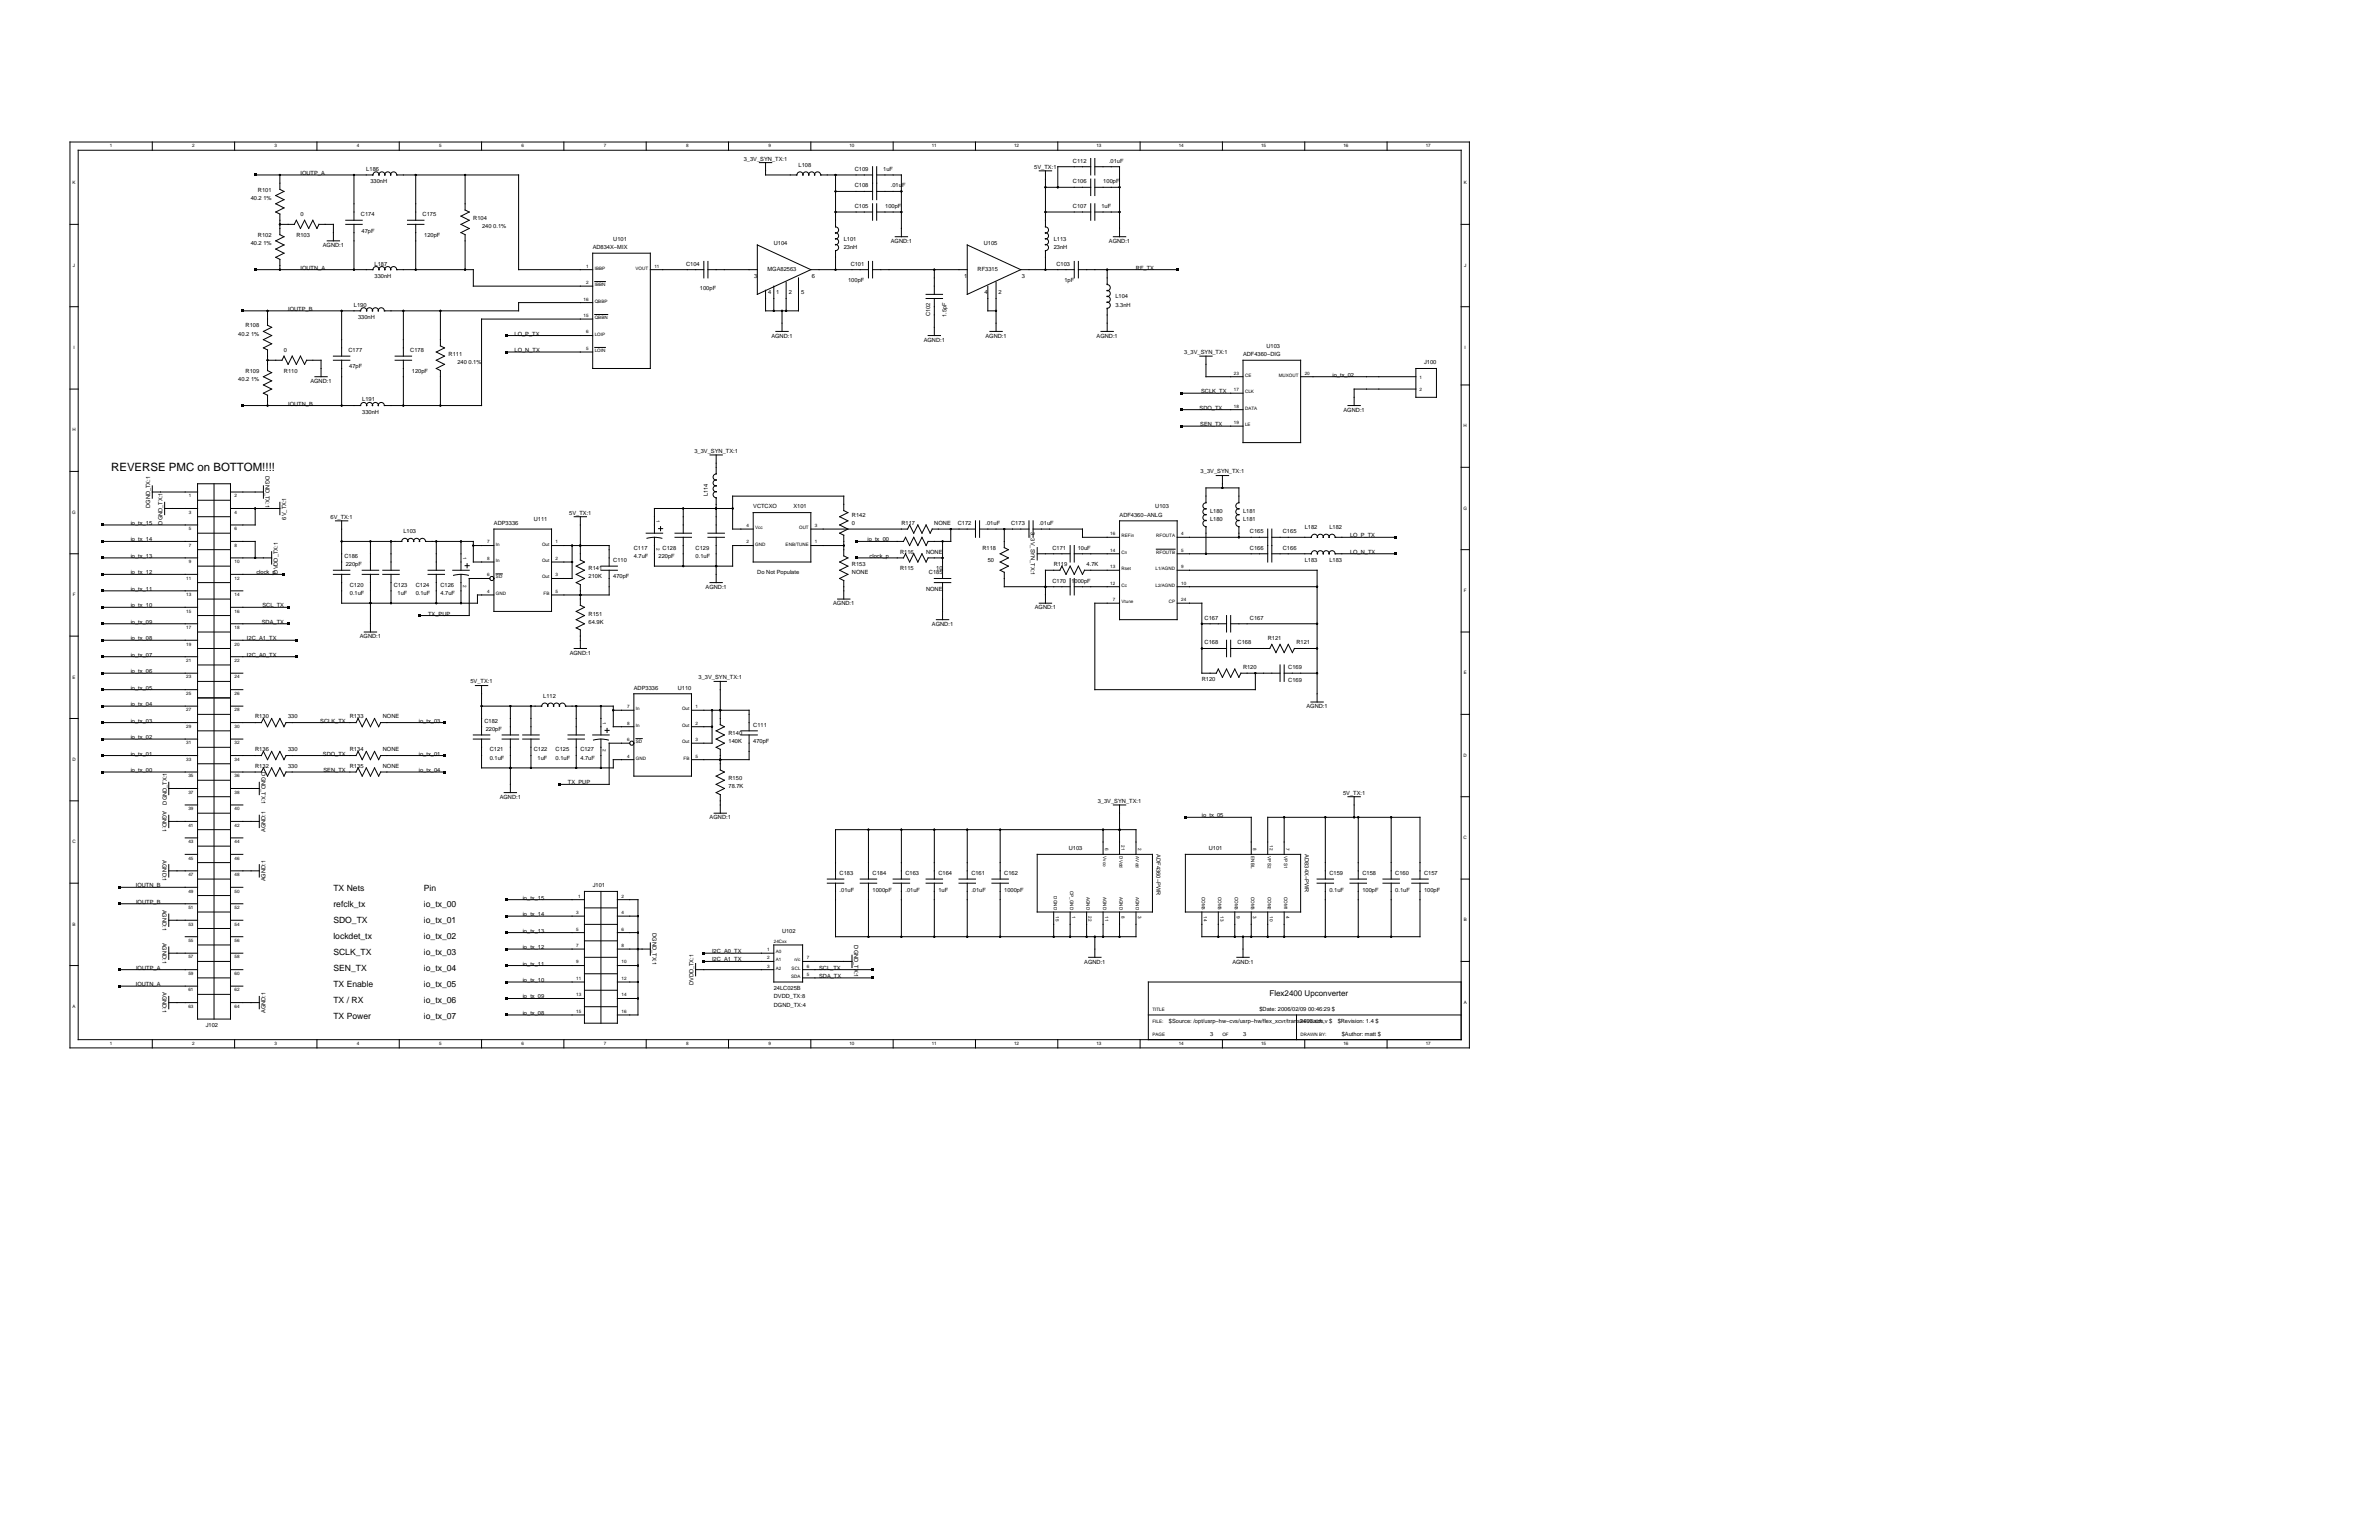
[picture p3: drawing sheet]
<svg xmlns="http://www.w3.org/2000/svg" width="432mm" height="279mm" viewBox="0 0 432 279" stroke-linecap="round" stroke-linejoin="round" font-family="sans-serif">
<defs><g id="words">
<text font-size="2.1" x="20.2" y="85.5">REVERSE PMC on BOTTOM!!!!</text>
<g font-size="1.6">
<text x="60.5" y="161.6">TX Nets</text>
<text x="76.9" y="161.6">Pin</text>
<text x="60.5" y="164.5">refclk_tx</text>
<text x="60.5" y="167.4">SDO_TX</text>
<text x="76.9" y="164.5">io_tx_00</text>
<text x="76.9" y="167.4">io_tx_01</text>
<text x="60.5" y="170.3">lockdet_tx</text>
<text x="60.5" y="173.2">SCLK_TX</text>
<text x="76.9" y="170.3">io_tx_02</text>
<text x="76.9" y="173.2">io_tx_03</text>
<text x="60.5" y="176.1">SEN_TX</text>
<text x="60.5" y="179.1">TX Enable</text>
<text x="76.9" y="176.1">io_tx_04</text>
<text x="76.9" y="179.1">io_tx_05</text>
<text x="60.5" y="182">TX / RX</text>
<text x="60.5" y="184.9">TX Power</text>
<text x="76.9" y="182">io_tx_06</text>
<text x="76.9" y="184.9">io_tx_07</text>
</g>
<text font-size="1.5" x="230.4" y="180.8">Flex2400 Upconverter</text>
<g font-size="1">
<text x="135" y="29.1">3_3V_SYN_TX:1</text>
<text x="194.7" y="29.5">C112</text>
<text x="201.3" y="29.5">.01uF</text>
<text x="46.8" y="34.8">R101</text>
<text x="54.5" y="31.7">IOUTP_A</text>
<text x="66.5" y="31">L186</text>
<text x="67.2" y="33.2">330nH</text>
<text x="144.9" y="30.2">L108</text>
<text x="155.1" y="34">C108</text>
<text x="155.1" y="31">C109</text>
<text x="160.3" y="31">1uF</text>
<text x="161.7" y="34">.01uF</text>
<text x="187.7" y="30.6">5V_TX:1</text>
<text x="194.7" y="33.2">C106</text>
<text x="200.3" y="33.2">100pF</text>
<text x="45.5" y="36.2">40.2 1%</text>
<text x="54.5" y="39.2">0</text>
<text x="65.5" y="39.2">C174</text>
<text x="76.7" y="39.2">C175</text>
<text x="85.9" y="40">R104</text>
<text x="87.5" y="41.4">240 0.1%</text>
<text x="155.1" y="37.7">C105</text>
<text x="160.7" y="37.7">100pF</text>
<text x="194.7" y="37.7">C107</text>
<text x="199.9" y="37.7">1uF</text>
<text x="45.5" y="44.4">40.2 1%</text>
<text x="46.8" y="43">R102</text>
<text x="53.8" y="42.9">R103</text>
<text x="58.6" y="44.8">AGND:1</text>
<text x="65.6" y="42.2">47pF</text>
<text x="77" y="42.9">120pF</text>
<text x="107.6" y="45.2">AD834X−MIX</text>
<text x="111.3" y="43.7">U101</text>
<text x="140.4" y="44.4">U104</text>
<text x="153.1" y="43.7">L101</text>
<text x="153.1" y="45.2">23nH</text>
<text x="161.7" y="44.1">AGND:1</text>
<text x="178.5" y="44.4">U105</text>
<text x="191.2" y="43.7">L113</text>
<text x="191.2" y="45.2">23nH</text>
<text x="201.3" y="44.1">AGND:1</text>
<text x="54.5" y="48.9">IOUTN_A</text>
<text x="68" y="48.2">L187</text>
<text x="68" y="50.4">330nH</text>
<text x="124.5" y="48.2">C104</text>
<text x="127" y="52.7">100pF</text>
<text x="136.9" y="50.4">3</text>
<text x="139.3" y="49.2">MGA82563</text>
<text x="139.4" y="53.4">4</text>
<text x="140.9" y="53.4">1</text>
<text x="143.1" y="53.4">2</text>
<text x="145.4" y="53.4">5</text>
<text x="147.3" y="50.4">6</text>
<text x="153.9" y="51.2">100pF</text>
<text x="154.4" y="48.2">C101</text>
<text x="175" y="50.4">1</text>
<text x="177.4" y="49.2">RF3315</text>
<text x="178.7" y="53.4">4</text>
<text x="181.2" y="53.4">2</text>
<text x="185.4" y="50.4">3</text>
<text x="191.8" y="48.2">C103</text>
<text x="193.2" y="51.2">1pF</text>
<text x="206.2" y="48.9">RF_TX</text>
<text x="44.6" y="59.4">R108</text>
<text x="52.3" y="56.4">IOUTP_B</text>
<text x="64.2" y="55.6">L190</text>
<text x="65" y="57.9">330nH</text>
<text x="168.8" y="57.4" transform="rotate(-90 168.8 57.4)">C102</text>
<text x="171.8" y="57.6" transform="rotate(-90 171.8 57.6)">1.5pF</text>
<text x="202.5" y="54.2">L104</text>
<text x="202.5" y="55.6">3.3nH</text>
<text x="43.3" y="60.9">40.2 1%</text>
<text x="51.5" y="63.9">0</text>
<text x="63.3" y="63.9">C177</text>
<text x="74.5" y="63.9">C178</text>
<text x="81.4" y="64.6">R111</text>
<text x="93.4" y="60.9">LO_P_TX</text>
<text x="93.4" y="63.9">LO_N_TX</text>
<text x="140" y="61.3">AGND:1</text>
<text x="167.7" y="62">AGND:1</text>
<text x="178.9" y="61.3">AGND:1</text>
<text x="199" y="61.3">AGND:1</text>
<text x="214.9" y="64.2">3_3V_SYN_TX:1</text>
<text x="225.6" y="64.6">ADF4360−DIG</text>
<text x="229.9" y="63.1">U103</text>
<text x="43.3" y="69.1">40.2 1%</text>
<text x="44.6" y="67.6">R109</text>
<text x="51.5" y="67.6">R110</text>
<text x="56.3" y="69.5">AGND:1</text>
<text x="63.4" y="66.9">47pF</text>
<text x="74.8" y="67.6">120pF</text>
<text x="83" y="66.1">240 0.1%</text>
<text x="218" y="71.3">SCLK_TX</text>
<text x="241.9" y="68.3">io_tx_02</text>
<text x="258.5" y="66.1">J100</text>
<text x="52.3" y="73.6">IOUTN_B</text>
<text x="65.7" y="72.8">L191</text>
<text x="65.7" y="75.1">330nH</text>
<text x="217.7" y="74.3">SDO_TX</text>
<text x="217.8" y="77.3">SEN_TX</text>
<text x="243.9" y="74.7">AGND:1</text>
<text x="126" y="82.2">3_3V_SYN_TX:1</text>
<text x="48.2" y="86.4" transform="rotate(90 48.2 86.4)">DGND_TX:1</text>
<text x="217.9" y="85.9">3_3V_SYN_TX:1</text>
<text x="23.7" y="95.2">io_tx_15</text>
<text x="27.3" y="92.2" transform="rotate(-90 27.3 92.2)">DGND_TX:1</text>
<text x="29.5" y="95.2" transform="rotate(-90 29.5 95.2)">DGND_TX:1</text>
<text x="51.9" y="94.3" transform="rotate(-90 51.9 94.3)">6V_TX:1</text>
<text x="60" y="94.1">6V_TX:1</text>
<text x="89.6" y="95.2">ADP3336</text>
<text x="96.9" y="94.5">U111</text>
<text x="103.3" y="93.4">5V_TX:1</text>
<text x="128.5" y="90" transform="rotate(-90 128.5 90)">L114</text>
<text x="136.7" y="92.3">VCTCXO</text>
<text x="144" y="92.3">X101</text>
<text x="154.6" y="93.7">R142</text>
<text x="154.6" y="95.2">0</text>
<text x="163.6" y="95.2">R117</text>
<text x="169.6" y="95.2">NONE</text>
<text x="173.8" y="95.2">C172</text>
<text x="178.9" y="95.2">.01uF</text>
<text x="183.5" y="95.2">C173</text>
<text x="188.6" y="95.2">.01uF</text>
<text x="203.2" y="93.7">ADF4360−ANLG</text>
<text x="209.7" y="92.3">U103</text>
<text x="219.6" y="93">L180</text>
<text x="219.6" y="94.5">L180</text>
<text x="225.6" y="93">L181</text>
<text x="225.6" y="94.5">L181</text>
<text x="236.8" y="96">L182</text>
<text x="241.3" y="96">L182</text>
<text x="23.7" y="98.2">io_tx_14</text>
<text x="23.7" y="101.2">io_tx_13</text>
<text x="62.5" y="101.2">C186</text>
<text x="73.2" y="96.7">L103</text>
<text x="111.3" y="102">C110</text>
<text x="115" y="99.7">C117</text>
<text x="115" y="101.2">4.7uF</text>
<text x="119.5" y="101.2">220pF</text>
<text x="120.3" y="99.7">C128</text>
<text x="126.3" y="99.7">C129</text>
<text x="126.3" y="101.2">0.1uF</text>
<text x="157.4" y="98.2">io_tx_00</text>
<text x="157.8" y="101.2">clock_p</text>
<text x="163.4" y="100.5">R116</text>
<text x="168.1" y="100.5">NONE</text>
<text x="178.3" y="99.7">R118</text>
<text x="179.3" y="102">50</text>
<text x="187.1" y="96.5" transform="rotate(90 187.1 96.5)">3_3V_SYN_TX:1</text>
<text x="191" y="99.7">C171</text>
<text x="195.6" y="99.7">10uF</text>
<text x="226.9" y="96.7">C165</text>
<text x="226.9" y="99.7">C166</text>
<text x="232.8" y="96.7">C165</text>
<text x="232.8" y="99.7">C166</text>
<text x="236.8" y="102">L183</text>
<text x="241.3" y="102">L183</text>
<text x="245" y="97.5">LO_P_TX</text>
<text x="245" y="100.5">LO_N_TX</text>
<text x="23.7" y="107.2">io_tx_11</text>
<text x="23.7" y="104.2">io_tx_12</text>
<text x="46.5" y="104.2">clock_p</text>
<text x="50.4" y="104.1" transform="rotate(-90 50.4 104.1)">DVDD_TX:1</text>
<text x="62.8" y="102.7">220pF</text>
<text x="63.5" y="106.4">C120</text>
<text x="63.5" y="107.9">0.1uF</text>
<text x="71.5" y="106.4">C123</text>
<text x="72.2" y="107.9">1uF</text>
<text x="75.5" y="106.4">C124</text>
<text x="75.5" y="107.9">0.1uF</text>
<text x="79.9" y="106.4">C126</text>
<text x="79.9" y="107.9">4.7uF</text>
<text x="106.8" y="103.5">R141</text>
<text x="106.8" y="105">210K</text>
<text x="111.3" y="105">470pF</text>
<text x="128.1" y="106.8">AGND:1</text>
<text x="137.5" y="104.2">Do Not Populate</text>
<text x="154.6" y="102.7">R153</text>
<text x="154.6" y="104.2">NONE</text>
<text x="163.4" y="103.5">R115</text>
<text x="168.1" y="107.2">NONE</text>
<text x="168.6" y="104.2">C185</text>
<text x="169.9" y="103.5">10</text>
<text x="191" y="105.7">C170</text>
<text x="191.2" y="102.7">R119</text>
<text x="194.5" y="105.7">1000pF</text>
<text x="197.2" y="102.7">4.7K</text>
<text x="23.7" y="110.2">io_tx_10</text>
<text x="23.7" y="113.2">io_tx_09</text>
<text x="47.5" y="113.2">SDA_TX</text>
<text x="47.6" y="110.2">SCL_TX</text>
<text x="77.7" y="111.7">TX_PUP</text>
<text x="106.8" y="111.7">R151</text>
<text x="106.8" y="113.2">64.9K</text>
<text x="151.2" y="109.8">AGND:1</text>
<text x="169.1" y="113.6">AGND:1</text>
<text x="187.8" y="110.6">AGND:1</text>
<text x="218.6" y="112.4">C167</text>
<text x="226.9" y="112.4">C167</text>
<text x="23.7" y="116.2">io_tx_08</text>
<text x="23.7" y="119.1">io_tx_07</text>
<text x="44.8" y="116.2">I2C_A1_TX</text>
<text x="44.8" y="119.1">I2C_A0_TX</text>
<text x="65.3" y="115.8">AGND:1</text>
<text x="103.4" y="118.8">AGND:1</text>
<text x="218.6" y="116.9">C168</text>
<text x="224.6" y="116.9">C168</text>
<text x="230.1" y="116.2">R121</text>
<text x="235.3" y="116.9">R121</text>
<text x="23.7" y="125.1">io_tx_05</text>
<text x="23.7" y="122.1">io_tx_06</text>
<text x="85.4" y="124">5V_TX:1</text>
<text x="115" y="125.1">ADP3336</text>
<text x="123" y="125.1">U110</text>
<text x="126.8" y="123.3">3_3V_SYN_TX:1</text>
<text x="218.1" y="123.6">R120</text>
<text x="225.6" y="121.4">R120</text>
<text x="233.8" y="123.7">C169</text>
<text x="233.8" y="121.4">C169</text>
<text x="23.7" y="128.1">io_tx_04</text>
<text x="23.7" y="131.1">io_tx_03</text>
<text x="46.3" y="130.4">R130</text>
<text x="52.3" y="130.4">330</text>
<text x="58.1" y="131.1">SCLK_TX</text>
<text x="63.5" y="130.4">R133</text>
<text x="69.5" y="130.4">NONE</text>
<text x="76" y="131.1">io_tx_03</text>
<text x="87.9" y="131.1">C182</text>
<text x="98.6" y="126.6">L112</text>
<text x="136.7" y="131.8">C111</text>
<text x="237.1" y="128.5">AGND:1</text>
<text x="23.7" y="134.1">io_tx_02</text>
<text x="23.7" y="137.1">io_tx_01</text>
<text x="46.3" y="136.3">R136</text>
<text x="52.3" y="136.3">330</text>
<text x="58.6" y="137.1">SDO_TX</text>
<text x="63.5" y="136.3">R134</text>
<text x="69.5" y="136.3">NONE</text>
<text x="76" y="137.1">io_tx_01</text>
<text x="88.2" y="132.6">220pF</text>
<text x="88.9" y="136.3">C121</text>
<text x="88.9" y="137.8">0.1uF</text>
<text x="96.9" y="136.3">C122</text>
<text x="97.6" y="137.8">1uF</text>
<text x="100.9" y="136.3">C125</text>
<text x="100.9" y="137.8">0.1uF</text>
<text x="105.3" y="136.3">C127</text>
<text x="105.3" y="137.8">4.7uF</text>
<text x="132.2" y="133.3">R140</text>
<text x="132.2" y="134.8">140K</text>
<text x="136.7" y="134.8">470pF</text>
<text x="23.7" y="140.1">io_tx_00</text>
<text x="46.3" y="139.3">R132</text>
<text x="47.4" y="140.1" transform="rotate(90 47.4 140.1)">DGND_TX:1</text>
<text x="52.3" y="139.3">330</text>
<text x="58.7" y="140.1">SEN_TX</text>
<text x="63.5" y="139.3">R135</text>
<text x="69.5" y="139.3">NONE</text>
<text x="76" y="140.1">io_tx_04</text>
<text x="103.1" y="142.3">TX_PUP</text>
<text x="132.2" y="141.6">R150</text>
<text x="132.2" y="143.1">78.7K</text>
<text x="29.5" y="147.1" transform="rotate(90 29.5 147.1)">AGND:1</text>
<text x="30.3" y="146" transform="rotate(-90 30.3 146)">DGND_TX:1</text>
<text x="90.7" y="144.9">AGND:1</text>
<text x="128.8" y="148.7">AGND:1</text>
<text x="199.2" y="145.7">3_3V_SYN_TX:1</text>
<text x="218.1" y="148.3">io_tx_05</text>
<text x="243.8" y="144.2">5V_TX:1</text>
<text x="48.2" y="151" transform="rotate(-90 48.2 151)">AGND:1</text>
<text x="194" y="154.3">U103</text>
<text x="209.9" y="155" transform="rotate(90 209.9 155)">ADF4360−PWR</text>
<text x="219.4" y="154.3">U101</text>
<text x="236.8" y="155" transform="rotate(90 236.8 155)">AD834X−PWR</text>
<text x="24.6" y="161">IOUTN_B</text>
<text x="29.5" y="156.1" transform="rotate(90 29.5 156.1)">AGND:1</text>
<text x="48.2" y="159.9" transform="rotate(-90 48.2 159.9)">AGND:1</text>
<text x="107.6" y="161">J101</text>
<text x="152.4" y="158.8">C183</text>
<text x="152.4" y="161.8">.01uF</text>
<text x="158.4" y="158.8">C184</text>
<text x="158.4" y="161.8">1000pF</text>
<text x="164.4" y="158.8">C163</text>
<text x="164.4" y="161.8">.01uF</text>
<text x="170.3" y="158.8">C164</text>
<text x="170.3" y="161.8">1uF</text>
<text x="176.3" y="158.8">C161</text>
<text x="176.3" y="161.8">.01uF</text>
<text x="182.3" y="158.8">C162</text>
<text x="182.3" y="161.8">1000pF</text>
<text x="241.3" y="158.8">C159</text>
<text x="241.3" y="161.8">0.1uF</text>
<text x="247.3" y="158.8">C158</text>
<text x="247.3" y="161.8">100pF</text>
<text x="253.3" y="158.8">C160</text>
<text x="253.3" y="161.8">0.1uF</text>
<text x="258.5" y="158.8">C157</text>
<text x="258.5" y="161.8">100pF</text>
<text x="24.7" y="164">IOUTP_B</text>
<text x="29.5" y="165" transform="rotate(90 29.5 165)">AGND:1</text>
<text x="94.9" y="163.2">io_tx_15</text>
<text x="94.9" y="166.2">io_tx_14</text>
<text x="29.5" y="171" transform="rotate(90 29.5 171)">AGND:1</text>
<text x="94.9" y="169.2">io_tx_13</text>
<text x="94.9" y="172.2">io_tx_12</text>
<text x="118.4" y="169.3" transform="rotate(90 118.4 169.3)">DGND_TX:1</text>
<text x="129.2" y="172.9">I2C_A0_TX</text>
<text x="141.9" y="169.2">U102</text>
<text x="155" y="171.5" transform="rotate(90 155 171.5)">DGND_TX:1</text>
<text x="24.6" y="178.9">IOUTN_A</text>
<text x="24.7" y="175.9">IOUTP_A</text>
<text x="29.5" y="180" transform="rotate(90 29.5 180)">AGND:1</text>
<text x="94.9" y="175.2">io_tx_11</text>
<text x="94.9" y="178.2">io_tx_10</text>
<text x="125.9" y="178.8" transform="rotate(-90 125.9 178.8)">DVDD_TX:1</text>
<text x="129.2" y="174.4">I2C_A1_TX</text>
<text x="140.4" y="179.7">24LC025B</text>
<text x="148.7" y="175.9">SCL_TX</text>
<text x="148.7" y="177.4">SDA_TX</text>
<text x="196.8" y="174.8">AGND:1</text>
<text x="223.7" y="174.8">AGND:1</text>
<text x="48.2" y="183.8" transform="rotate(-90 48.2 183.8)">AGND:1</text>
<text x="94.9" y="181.2">io_tx_09</text>
<text x="94.9" y="184.1">io_tx_08</text>
<text x="140.4" y="182.6">DGND_TX:4</text>
<text x="140.4" y="181.2">DVDD_TX:8</text>
<text x="212.2" y="185.6">$Source: /opt/usrp−hw−cvs/usrp−hw/flex_xcvr/trans2400.sch,v $</text>
<text x="228.6" y="183.4">$Date: 2006/02/09 00:46:29 $</text>
<text x="242.8" y="185.6">$Revision: 1.4 $</text>
<text x="37.3" y="186.4">J102</text>
<text x="219.6" y="187.9">3</text>
<text x="225.6" y="187.9">3</text>
<text x="243.5" y="187.9">$Author: matt $</text>
</g>
<g font-size=".8">
<text x="19.9" y="26.7">1</text>
<text x="34.9" y="26.7">2</text>
<text x="49.8" y="26.7">3</text>
<text x="64.8" y="26.7">4</text>
<text x="79.7" y="26.7">5</text>
<text x="94.6" y="26.7">6</text>
<text x="109.6" y="26.7">7</text>
<text x="124.5" y="26.7">8</text>
<text x="139.5" y="26.7">9</text>
<text x="154.2" y="26.7">10</text>
<text x="169.1" y="26.7">11</text>
<text x="184.1" y="26.7">12</text>
<text x="199" y="26.7">13</text>
<text x="213.9" y="26.7">14</text>
<text x="228.9" y="26.7">15</text>
<text x="243.8" y="26.7">16</text>
<text x="258.8" y="26.7">17</text>
<text x="13.2" y="33.5">K</text>
<text x="265.7" y="33.5">K</text>
<text x="13.2" y="48.4">J</text>
<text x="106.4" y="48.6">1</text>
<text x="106.4" y="51.5">2</text>
<text x="107.9" y="51.9">IBBN</text>
<text x="108" y="48.9">IBBP</text>
<text x="115.4" y="48.9">VOUT</text>
<text x="118.8" y="48.6">11</text>
<text x="265.7" y="48.4">J</text>
<text x="105.9" y="54.5">16</text>
<text x="105.9" y="57.5">15</text>
<text x="107.9" y="54.9">QBBP</text>
<text x="107.9" y="57.9">QBBN</text>
<text x="13.3" y="63.3">I</text>
<text x="106.4" y="60.5">6</text>
<text x="106.4" y="63.5">5</text>
<text x="107.9" y="63.9">LOIN</text>
<text x="108" y="60.9">LOIP</text>
<text x="265.8" y="63.3">I</text>
<text x="223.9" y="68">23</text>
<text x="223.9" y="71">17</text>
<text x="226" y="68.3">CE</text>
<text x="226" y="71.3">CLK</text>
<text x="232.1" y="68.3">MUXOUT</text>
<text x="236.8" y="68">20</text>
<text x="257.6" y="71">2</text>
<text x="257.6" y="68.7">1</text>
<text x="223.9" y="74">18</text>
<text x="223.9" y="76.9">19</text>
<text x="226" y="74.3">DATA</text>
<text x="226" y="77.3">LE</text>
<text x="265.7" y="77.5">H</text>
<text x="13.1" y="78.3">H</text>
<text x="13.1" y="93.2">G</text>
<text x="34.3" y="90.2">1</text>
<text x="34.3" y="93.2">3</text>
<text x="42.6" y="90.2">2</text>
<text x="42.6" y="93.2">4</text>
<text x="119.2" y="94.4" transform="rotate(90 119.2 94.4)">1</text>
<text x="135.5" y="95.6">4</text>
<text x="137.1" y="96">Vcc</text>
<text x="145" y="96">OUT</text>
<text x="147.9" y="95.6">3</text>
<text x="265.6" y="92.5">G</text>
<text x="34.3" y="96.2">5</text>
<text x="34.3" y="99.2">7</text>
<text x="42.6" y="96.2">6</text>
<text x="42.6" y="99.2">8</text>
<text x="84" y="101.1" transform="rotate(90 84 101.1)">1</text>
<text x="88.4" y="98.6">7</text>
<text x="88.4" y="101.6">8</text>
<text x="90" y="99">In</text>
<text x="90" y="102">In</text>
<text x="98.4" y="99">Out</text>
<text x="98.4" y="102">Out</text>
<text x="100.9" y="98.6">1</text>
<text x="100.9" y="101.6">2</text>
<text x="119.2" y="99.4" transform="rotate(90 119.2 99.4)">2</text>
<text x="135.5" y="98.6">2</text>
<text x="137.1" y="99">GND</text>
<text x="142.6" y="99">ENB/TUNE</text>
<text x="147.9" y="98.6">1</text>
<text x="201.5" y="97.1">16</text>
<text x="201.5" y="100.1">14</text>
<text x="203.6" y="97.5">REFin</text>
<text x="203.6" y="100.5">Cn</text>
<text x="209.9" y="97.5">RFOUTA</text>
<text x="209.9" y="100.5">RFOUTB</text>
<text x="214.4" y="97.1">4</text>
<text x="214.4" y="100.1">5</text>
<text x="33.8" y="105.2">11</text>
<text x="34.3" y="102.2">9</text>
<text x="42.6" y="102.2">10</text>
<text x="42.6" y="105.2">12</text>
<text x="84" y="106.1" transform="rotate(90 84 106.1)">2</text>
<text x="88.4" y="104.6">6</text>
<text x="88.4" y="107.6">4</text>
<text x="90" y="107.9">GND</text>
<text x="90" y="105">SD</text>
<text x="98.4" y="105">Out</text>
<text x="98.7" y="107.9">FB</text>
<text x="100.9" y="104.6">3</text>
<text x="100.9" y="107.6">5</text>
<text x="201.5" y="103.1">13</text>
<text x="201.5" y="106.1">12</text>
<text x="203.6" y="103.5">Rset</text>
<text x="203.6" y="106.4">Cc</text>
<text x="209.7" y="103.5">L1/AGND</text>
<text x="209.7" y="106.4">L2/AGND</text>
<text x="214.4" y="103.1">9</text>
<text x="214.4" y="106.1">10</text>
<text x="265.7" y="107.4">F</text>
<text x="13.2" y="108.2">F</text>
<text x="33.8" y="108.2">13</text>
<text x="33.8" y="111.1">15</text>
<text x="42.6" y="108.2">14</text>
<text x="42.6" y="111.1">16</text>
<text x="202" y="109.1">7</text>
<text x="203.6" y="109.4">Vtune</text>
<text x="212.1" y="109.4">CP</text>
<text x="214.4" y="109.1">24</text>
<text x="33.8" y="114.1">17</text>
<text x="33.8" y="117.1">19</text>
<text x="42.6" y="114.1">18</text>
<text x="42.6" y="117.1">20</text>
<text x="13.2" y="123.1">E</text>
<text x="33.8" y="120.1">21</text>
<text x="33.8" y="123.1">23</text>
<text x="42.6" y="120.1">22</text>
<text x="42.6" y="123.1">24</text>
<text x="265.7" y="122.4">E</text>
<text x="33.8" y="126.1">25</text>
<text x="33.8" y="129.1">27</text>
<text x="42.6" y="126.1">26</text>
<text x="42.6" y="129.1">28</text>
<text x="109.4" y="131" transform="rotate(90 109.4 131)">1</text>
<text x="113.8" y="128.5">7</text>
<text x="113.8" y="131.5">8</text>
<text x="115.4" y="128.9">In</text>
<text x="115.4" y="131.8">In</text>
<text x="123.8" y="128.9">Out</text>
<text x="123.8" y="131.8">Out</text>
<text x="126.3" y="128.5">1</text>
<text x="126.3" y="131.5">2</text>
<text x="33.8" y="132.1">29</text>
<text x="33.8" y="135">31</text>
<text x="42.6" y="132.1">30</text>
<text x="42.6" y="135">32</text>
<text x="109.4" y="136" transform="rotate(90 109.4 136)">2</text>
<text x="113.8" y="134.5">6</text>
<text x="113.8" y="137.5">4</text>
<text x="115.4" y="137.8">GND</text>
<text x="115.4" y="134.8">SD</text>
<text x="123.8" y="134.8">Out</text>
<text x="124.1" y="137.8">FB</text>
<text x="126.3" y="134.5">3</text>
<text x="126.3" y="137.5">5</text>
<text x="265.7" y="137.3">D</text>
<text x="13.1" y="138">D</text>
<text x="33.8" y="138">33</text>
<text x="34.2" y="141">35</text>
<text x="42.6" y="138">34</text>
<text x="42.6" y="141">36</text>
<text x="34.2" y="144">37</text>
<text x="34.2" y="147">39</text>
<text x="34.2" y="150">41</text>
<text x="42.6" y="144">38</text>
<text x="42.6" y="147">40</text>
<text x="42.6" y="150">42</text>
<text x="13.1" y="153">C</text>
<text x="34.2" y="153">43</text>
<text x="34.2" y="156">45</text>
<text x="42.6" y="153">44</text>
<text x="42.6" y="156">46</text>
<text x="200.2" y="155.4" transform="rotate(90 200.2 155.4)">Vvco</text>
<text x="200.6" y="153.8" transform="rotate(90 200.6 153.8)">6</text>
<text x="203.2" y="155.4" transform="rotate(90 203.2 155.4)">DVdd</text>
<text x="203.6" y="153.3" transform="rotate(90 203.6 153.3)">21</text>
<text x="206.2" y="155.4" transform="rotate(90 206.2 155.4)">AVdd</text>
<text x="206.6" y="153.8" transform="rotate(90 206.6 153.8)">2</text>
<text x="227.1" y="155.4" transform="rotate(90 227.1 155.4)">ENBL</text>
<text x="227.5" y="153.8" transform="rotate(90 227.5 153.8)">8</text>
<text x="230.1" y="155.4" transform="rotate(90 230.1 155.4)">VPS2</text>
<text x="230.5" y="153.3" transform="rotate(90 230.5 153.3)">12</text>
<text x="233.1" y="155.4" transform="rotate(90 233.1 155.4)">VPS1</text>
<text x="233.5" y="153.8" transform="rotate(90 233.5 153.8)">7</text>
<text x="265.7" y="152.2">C</text>
<text x="34.2" y="159">47</text>
<text x="34.2" y="161.9">49</text>
<text x="42.6" y="159">48</text>
<text x="42.6" y="161.9">50</text>
<text x="194.2" y="161.6" transform="rotate(90 194.2 161.6)">CP_GND</text>
<text x="13.2" y="167.9">B</text>
<text x="34.2" y="164.9">51</text>
<text x="34.2" y="167.9">53</text>
<text x="42.6" y="164.9">52</text>
<text x="42.6" y="167.9">54</text>
<text x="104.6" y="165.8">3</text>
<text x="105" y="162.9">1</text>
<text x="112.8" y="162.9">2</text>
<text x="112.8" y="165.8">4</text>
<text x="191.2" y="162.6" transform="rotate(90 191.2 162.6)">DGND</text>
<text x="191.6" y="166.2" transform="rotate(90 191.6 166.2)">15</text>
<text x="194.6" y="166.2" transform="rotate(90 194.6 166.2)">1</text>
<text x="197.2" y="162.7" transform="rotate(90 197.2 162.7)">AGND</text>
<text x="197.6" y="166.2" transform="rotate(90 197.6 166.2)">22</text>
<text x="200.2" y="162.7" transform="rotate(90 200.2 162.7)">AGND</text>
<text x="200.6" y="166.2" transform="rotate(90 200.6 166.2)">11</text>
<text x="203.2" y="162.7" transform="rotate(90 203.2 162.7)">AGND</text>
<text x="203.6" y="166.2" transform="rotate(90 203.6 166.2)">8</text>
<text x="206.2" y="162.7" transform="rotate(90 206.2 162.7)">AGND</text>
<text x="206.6" y="166.2" transform="rotate(90 206.6 166.2)">3</text>
<text x="218.1" y="162.7" transform="rotate(90 218.1 162.7)">COM3</text>
<text x="218.5" y="166.2" transform="rotate(90 218.5 166.2)">14</text>
<text x="221.1" y="162.7" transform="rotate(90 221.1 162.7)">COM3</text>
<text x="221.5" y="166.2" transform="rotate(90 221.5 166.2)">13</text>
<text x="224.1" y="162.7" transform="rotate(90 224.1 162.7)">COM3</text>
<text x="224.5" y="166.2" transform="rotate(90 224.5 166.2)">9</text>
<text x="227.1" y="162.7" transform="rotate(90 227.1 162.7)">COM3</text>
<text x="227.5" y="166.2" transform="rotate(90 227.5 166.2)">3</text>
<text x="230.1" y="162.7" transform="rotate(90 230.1 162.7)">COM2</text>
<text x="230.5" y="166.2" transform="rotate(90 230.5 166.2)">10</text>
<text x="233.1" y="162.7" transform="rotate(90 233.1 162.7)">COM1</text>
<text x="233.5" y="166.2" transform="rotate(90 233.5 166.2)">4</text>
<text x="265.7" y="167.2">B</text>
<text x="34.2" y="170.9">55</text>
<text x="34.2" y="173.9">57</text>
<text x="42.6" y="170.9">56</text>
<text x="42.6" y="173.9">58</text>
<text x="104.6" y="168.8">5</text>
<text x="104.6" y="171.8">7</text>
<text x="112.8" y="171.8">8</text>
<text x="112.8" y="168.8">6</text>
<text x="139.2" y="172.6">1</text>
<text x="140.4" y="171.1">24Cxx</text>
<text x="140.8" y="172.9">A0</text>
<text x="34.2" y="176.9">59</text>
<text x="34.2" y="179.9">61</text>
<text x="42.6" y="176.9">60</text>
<text x="42.6" y="179.9">62</text>
<text x="104.6" y="174.8">9</text>
<text x="104.6" y="177.8">11</text>
<text x="112.8" y="174.8">10</text>
<text x="112.8" y="177.8">12</text>
<text x="139.2" y="175.6">3</text>
<text x="139.2" y="174.1">2</text>
<text x="140.8" y="175.9">A2</text>
<text x="140.8" y="174.4">A1</text>
<text x="143.6" y="177.4">SDA</text>
<text x="143.7" y="175.9">SCL</text>
<text x="144.2" y="174.4">n/c</text>
<text x="146.4" y="177">5</text>
<text x="146.4" y="175.6">6</text>
<text x="146.4" y="174.1">7</text>
<text x="13.2" y="182.9">A</text>
<text x="34.2" y="182.9">63</text>
<text x="42.6" y="182.9">64</text>
<text x="104.6" y="183.8">15</text>
<text x="104.6" y="180.8">13</text>
<text x="112.8" y="183.8">16</text>
<text x="112.8" y="180.8">14</text>
<text x="209.2" y="185.6">FILE:</text>
<text x="209.2" y="183.4">TITLE</text>
<text x="236.1" y="185.6">REVISION:</text>
<text x="265.7" y="182.1">A</text>
<text x="19.9" y="189.6">1</text>
<text x="34.9" y="189.6">2</text>
<text x="49.8" y="189.6">3</text>
<text x="64.8" y="189.6">4</text>
<text x="79.7" y="189.6">5</text>
<text x="94.6" y="189.6">6</text>
<text x="109.6" y="189.6">7</text>
<text x="124.5" y="189.6">8</text>
<text x="139.5" y="189.6">9</text>
<text x="154.2" y="189.6">10</text>
<text x="169.1" y="189.6">11</text>
<text x="184.1" y="189.6">12</text>
<text x="199" y="189.6">13</text>
<text x="209.2" y="187.9">PAGE</text>
<text x="213.9" y="189.6">14</text>
<text x="221.9" y="187.9">OF</text>
<text x="228.9" y="189.6">15</text>
<text x="236.1" y="187.9">DRAWN BY:</text>
<text x="243.8" y="189.6">16</text>
<text x="258.8" y="189.6">17</text>
</g>
</g></defs>
<g fill="none" stroke="#000" stroke-width=".18">
<path d="M12.7 25.8h254v164.3h-254zM14.2 27.3h251v161.3h-251zM27.6 25.8v1.5M42.6 25.8v1.5M46.3 31.7h21.4a.55 .55 0 0 1 .6-.5 .55 .55 0 0 1 .5 .6 .53 .53 0 0 1 .5-.6 .53 .53 0 0 1 .6 .6 .53 .53 0 0 1 .5-.6 .53 .53 0 0 1 .5 .6 .55 .55 0 0 1 .5-.6 .55 .55 0 0 1 .6 .5h22.1v17.2h13.5M50.8 31.7v2.7l.7 .3M51.5 34.7l-1.4 .8 1.4 .7-1.4 .8 1.4 .7-1.4 .8 .7 .3v3.8M53.8 40l.7 1.5 .8-1.5 .7 1.5 .8-1.5 .7 1.5 .4-.8h2.6v3M53.8 40l-.4 .7h-2.6M57.5 25.8v1.5M62.8 40h2.9M64.2 31.7v8.3"/>
<path d="M72.5 25.8v1.5M74 40h2.9M75.5 31.7v8.3M84.4 38.1l.8 .4-1.5 .7 1.5 .8-1.5 .7 1.5 .8-1.5 .7 .7 .4v6.3M84.4 31.7v6.4M87.4 25.8v1.5M102.3 25.8v1.5M117.3 25.8v1.5M132.2 25.8v1.5M137.8 29.5h2.3M139 29.5v2.2h5.6a.55 .55 0 0 1 .6-.5 .55 .55 0 0 1 .5 .6 .53 .53 0 0 1 .6-.6 .53 .53 0 0 1 .5 .6 .53 .53 0 0 1 .5-.6 .53 .53 0 0 1 .6 .6 .55 .55 0 0 1 .5-.6 .55 .55 0 0 1 .5 .5h9.5M147.2 25.8v1.5"/>
<path d="M151.7 31.7v9.5a.55 .55 0 0 1 .5 .5 .55 .55 0 0 1-.6 .6 .53 .53 0 0 1 .6 .5 .53 .53 0 0 1-.6 .5 .53 .53 0 0 1 .6 .6 .53 .53 0 0 1-.6 .5 .55 .55 0 0 1 .6 .5 .55 .55 0 0 1-.5 .6v3.4M151.7 38.5h6.7M151.7 34.7h6.7M158.4 30.2v6M158.4 37v3M159.1 31.7h4.5v11.2M159.1 38.5h4.5M159.1 30.2v6M159.1 37v3M159.1 34.7h4.5M162.1 25.8v1.5M177.1 25.8v1.5"/>
<path d="M188.6 31h2.3M189.8 31v10.2a.55 .55 0 0 1 .5 .5 .55 .55 0 0 1-.6 .6 .53 .53 0 0 1 .6 .5 .53 .53 0 0 1-.6 .5 .53 .53 0 0 1 .6 .6 .53 .53 0 0 1-.6 .5 .55 .55 0 0 1 .6 .5 .55 .55 0 0 1-.5 .6v3.4M189.8 38.5h8.2M189.8 34h8.2M192 25.8v1.5M198 30.2h-6v3.8M198 28.8v2.9M198 32.5v3M198 37v3M198.7 30.2h4.5v12.7M198.7 28.8v2.9M198.7 32.5v3"/>
<path d="M198.7 37v3M198.7 38.5h4.5M198.7 34h4.5M206.9 25.8v1.5M221.9 25.8v1.5M236.8 25.8v1.5M251.8 25.8v1.5M12.7 55.6h1.5M12.7 40.7h1.5M46.3 48.9h21.4a.55 .55 0 0 1 .6-.5 .55 .55 0 0 1 .5 .6 .53 .53 0 0 1 .5-.6 .53 .53 0 0 1 .6 .6 .53 .53 0 0 1 .5-.6 .53 .53 0 0 1 .5 .6 .55 .55 0 0 1 .5-.6 .55 .55 0 0 1 .6 .5h13.9v3h21.7M48.6 59l.7 .4-1.5 .7 1.5 .8-1.5 .7 1.5 .8-1.5 .7 .8 .4v3.7l.7 .4-1.5 .7 1.5 .8-1.5 .7 1.5 .8-1.5 .7 .8 .4v1.9M48.6 56.4v2.6"/>
<path d="M50.8 42.6l.7 .4M51.5 42.9l-1.4 .8 1.4 .7-1.4 .8 1.4 .7-1.4 .8 .7 .4v1.8M59.4 43.7h2.2M62 56.4v8.2M62.8 40.7h2.9M64.2 40.7v8.2M73.2 56.4v8.2M74 40.7h2.9M75.5 40.7v8.2M79.9 56.4v6.3l.8 .4-1.5 .8 1.5 .7-1.5 .8 1.5 .7-1.5 .8 .7 .3v6.4M107.6 54.9h-13.5v1.5h-24.3a.55 .55 0 0 0-.6-.6 .55 .55 0 0 0-.5 .6 .53 .53 0 0 0-.6-.6 .53 .53 0 0 0-.5 .6 .53 .53 0 0 0-.5-.6 .53 .53 0 0 0-.6 .6 .55 .55 0 0 0-.5-.6 .55 .55 0 0 0-.5 .6h-21.4M107.6 57.9h-20.2v15.7h-17.6a.55 .55 0 0 0-.6-.6 .55 .55 0 0 0-.5 .6 .53 .53 0 0 0-.6-.6 .53 .53 0 0 0-.5 .6 .53 .53 0 0 0-.5-.6 .53 .53 0 0 0-.6 .6 .55 .55 0 0 0-.5-.6 .55 .55 0 0 0-.5 .6h-21.4"/>
<path d="M107.6 45.9h10.4v21h-10.4zM108 51.1h1.9M108 57.1h2.3M118 48.9h9.7M127.7 47.4v3M128.5 48.9h9M128.5 47.4v3M137.5 44.4l9.7 4.5-9.7 4.5zM140.4 51.9v4.5M141.9 56.4v3.7M142.7 51.2v5.2M144.9 50.4v6h-5.9v-3.7"/>
<path d="M147.2 48.9h10.4M157.6 47.4v3M158.4 48.9h17.2M158.4 47.4v3M162.5 42.9h2.2M168.1 54.2h3M168.1 53.4h3M169.6 48.9v4.5M169.6 54.2v6.7M175.6 44.4l9.7 4.5-9.7 4.5zM179.3 51.9v4.5h1.5M180.8 51.2v8.9"/>
<path d="M185.3 48.9h9.7M195 47.4v3M195.7 48.9h18M195.7 47.4v3M201 48.9v2.7a.55 .55 0 0 1 .5 .6 .55 .55 0 0 1-.6 .5 .53 .53 0 0 1 .6 .6 .53 .53 0 0 1-.6 .5 .53 .53 0 0 1 .6 .5 .53 .53 0 0 1-.6 .5 .55 .55 0 0 1 .6 .6 .55 .55 0 0 1-.5 .5v4.2M202.1 42.9h2.2M265.2 55.6h1.5M265.2 40.7h1.5M12.7 70.6h1.5M48.6 65.4h2.6l.4-.8 .7 1.5 .7-1.5 .8 1.5 .7-1.5 .8 1.5 .4-.7h2.6v2.9M57.2 68.3h2.2M60.5 65.4h3"/>
<path d="M60.5 64.6h3M62 65.4v8.2M71.7 65.4h3M71.7 64.6h3M73.2 65.4v8.2M91.9 60.9h15.7M91.9 63.9h15.7M108 63h1.9M140.8 60.1h2.3M168.5 60.9h2.2M179.7 60.1h2.2M199.8 60.1h2.3"/>
<path d="M214.4 71.3h11.2M214.4 74.3h11.2M214.4 77.3h11.2M217.8 64.6h2.2M218.9 64.6v3.7h6.7M225.6 65.4h10.5v14.9h-10.5zM236.1 68.3h20.9M244.7 73.6h2.2M257 70.6h-11.2v3M257 66.9h3.7v5.2h-3.7zM265.2 69.8h1.5M12.7 85.5h1.5"/>
<path d="M18.7 95.2h17.2M18.7 98.2h17.2M27.6 89.3h8.3M27.6 88.1v2.3M29.9 92.3h6M29.9 91.1v2.3M35.9 87.8h5.9v97.1h-5.9zM35.9 90.8h5.9M35.9 99.7h5.9M35.9 96.7h5.9M35.9 93.7h5.9M38.8 87.8v97.1"/>
<path d="M41.8 89.3h6M41.8 92.3h9M41.8 98.2h4.5v3M46.3 92.3v2.9h-4.5M47.8 88.1v2.3M50.8 91.1v2.3M60.9 94.5h2.2M62 98.2h10.9a.55 .55 0 0 1 .6-.5 .55 .55 0 0 1 .5 .6 .53 .53 0 0 1 .5-.6 .53 .53 0 0 1 .6 .6 .53 .53 0 0 1 .5-.6 .53 .53 0 0 1 .5 .6 .55 .55 0 0 1 .6-.6 .55 .55 0 0 1 .5 .5h8.7v3.8h3.7M62 94.5v9M67.2 98.2v5.3M71 98.2v5.3M79.2 98.2v5.3"/>
<path d="M83.7 98.2v5.3M85.9 99h3.7M89.6 96h10.5v14.9h-10.5zM100.1 99h10.5v3.7M103.8 99v6h-3.7M104.2 93.7h2.3M105.3 93.7v7.9l.8 .4-1.5 .7 1.5 .8-1.5 .7 1.5 .8-1.5 .7 .7 .4v3.7l.8 .4-1.5 .7 1.5 .8-1.5 .7 1.5 .8-1.5 .7 .7 .4v3.4M117.3 96.7h3M117.4 97.7a5.2 5.2 0 0 1 2.7 0M118.8 97.5v5.2h14.2v-3.7h3.7M119.5 95.9h.8M119.9 95.5v.8"/>
<path d="M122.5 96.7h3M122.5 97.5h3M124 92.3v4.4M124 97.5v5.2M128.5 96.7h3M128.5 97.5h3M128.9 82.5h2.2M130 82.5v3.5a.55 .55 0 0 0-.6 .6 .55 .55 0 0 0 .6 .5 .53 .53 0 0 0-.6 .5 .53 .53 0 0 0 .6 .5 .53 .53 0 0 0-.6 .6 .53 .53 0 0 0 .6 .5 .55 .55 0 0 0-.6 .5 .55 .55 0 0 0 .6 .6v6.4M130 97.5v8.2M133 92.3h-14.2v4.4M136.7 93h10.5v9h-10.5zM147.2 96h17.5l.4-.8 .7 1.5 .8-1.5 .7 1.5 .8-1.5 .7 1.5 .4-.7h7.9"/>
<path d="M147.2 99h5.9M153.1 92.6v-2.6h-20.1v6h3.7M153.1 92.6l.8 .4-1.5 .7 1.5 .8-1.5 .7 1.5 .8-1.5 .7 .7 .4v3.8M171.1 98.2v6.8M172.6 96v2.2h-4.1l-.4 .8-.8-1.5-.7 1.5-.8-1.5-.7 1.5-.7-1.5-.4 .7h-8.6M177.1 94.5v3M177.8 96h9M177.8 94.5v3M182.3 96v3.4l.7 .3-1.5 .8 1.5 .7-1.5 .8 1.5 .7-1.5 .8 .8 .3v2.6h11.9M186.8 94.5v3M187.5 96h9v1.5h6.7M187.5 94.5v3"/>
<path d="M188.3 99.4v2.2M194.2 99v3M195 99v3M203.2 94.5h10.5v17.9h-10.5zM209.9 99.6h3.4M213.7 97.5h16.4M220.8 86.3h2.2M221.9 86.3v2.2M224.9 97.5v-2a.55 .55 0 0 1-.6-.5 .55 .55 0 0 1 .6-.6 .53 .53 0 0 1-.6-.5 .53 .53 0 0 1 .6-.5 .53 .53 0 0 1-.6-.6 .53 .53 0 0 1 .6-.5 .55 .55 0 0 1-.6-.5 .55 .55 0 0 1 .6-.6v-2.7h-6v2.7a.55 .55 0 0 0-.6 .6 .55 .55 0 0 0 .6 .5 .53 .53 0 0 0-.6 .5 .53 .53 0 0 0 .6 .6 .53 .53 0 0 0-.6 .5 .53 .53 0 0 0 .6 .5 .55 .55 0 0 0-.6 .6 .55 .55 0 0 0 .6 .5v5M230.1 96v6M230.8 97.5h7.2a.55 .55 0 0 1 .6-.6 .55 .55 0 0 1 .5 .6 .53 .53 0 0 1 .5-.6 .53 .53 0 0 1 .6 .6 .53 .53 0 0 1 .5-.6 .53 .53 0 0 1 .5 .6 .55 .55 0 0 1 .6-.6 .55 .55 0 0 1 .5 .6h11M230.8 96v6"/>
<path d="M265.2 99.7h1.5M265.2 84.8h1.5M12.7 100.5h1.5M12.7 115.4h1.5M18.7 101.2h17.2M18.7 104.2h17.2M18.7 107.2h17.2M18.7 110.2h17.2M18.7 113.2h17.2M18.7 116.2h17.2M18.7 119.1h17.2M35.9 105.7h5.9"/>
<path d="M35.9 102.7h5.9M35.9 114.7h5.9M35.9 111.7h5.9M35.9 117.7h5.9M35.9 108.7h5.9M41.8 101.2h7.5M41.8 104.2h9.7M41.8 107.2h2.3M41.8 110.2h10.5M41.8 113.2h10.5M41.8 116.2h12M41.8 119.1h12"/>
<path d="M49.3 100.1v2.2M60.5 104.2h3M60.5 103.5h3M62 104.2v5.2h24.7v-1.5h2.9M65.7 104.2h3M65.7 103.5h3M66.1 114.7h2.3M67.2 104.2v10.5M69.5 104.2h3M69.5 103.5h3M71 104.2v5.2M77.7 104.2h3"/>
<path d="M77.7 103.5h3M79.2 104.2v5.2M82.2 103.5h3M82.3 104.4a5.2 5.2 0 0 1 2.7 0M83.7 104.2v5.2M84.4 102.6h.8M84.8 102.3v.7M88.9 105h-3.7v6.7h-9M90 104.1h1.2M100.1 102h3.7M104.2 117.7h2.3M109.1 102.7h3"/>
<path d="M109.1 103.5h3M110.6 103.5v4.4h-10.5M128.9 105.7h2.2M152 108.7h2.3M153.1 100.8l.8 .4-1.5 .8 1.5 .7-1.5 .8 1.5 .7-1.5 .8 .7 .3v3.4M155.4 101.2h8.6l.4-.7 .7 1.5 .7-1.5 .8 1.5 .7-1.5 .8 1.5 .4-.8h2.6M169.6 105.7h3M169.6 105h3M170 112.4h2.2M171.1 105.7v6.7M188.3 100.5h5.9M188.6 109.4h2.3"/>
<path d="M194.2 105v2.9M195 100.5h8.2M195 106.4h8.2M195 105v2.9M203.2 109.4h-4.5v15.7h29.2v-3M203.2 103.5h-6.3l-.4 .7-.8-1.5-.7 1.5-.8-1.5-.7 1.5-.8-1.5-.3 .8h-2.6v5.9M213.7 109.4h4.4v12.7h2.7l.3-.7 .8 1.5 .7-1.5 .8 1.5 .7-1.5 .8 1.5M213.7 100.5h16.4M213.7 103.5h25.4v23.9M213.7 106.4h25.4M218.1 113.2h4.5M218.1 117.7h4.5"/>
<path d="M222.6 111.7v3M222.6 116.2v2.9M223.4 113.2h15.7M223.4 117.7h7.1l.3-.8 .8 1.5 .7-1.5 .8 1.5 .7-1.5 .8 1.5M223.4 111.7v3M223.4 116.2v2.9M230.8 100.5h7.2a.55 .55 0 0 1 .6-.6 .55 .55 0 0 1 .5 .6 .53 .53 0 0 1 .5-.6 .53 .53 0 0 1 .6 .6 .53 .53 0 0 1 .5-.6 .53 .53 0 0 1 .5 .6 .55 .55 0 0 1 .6-.6 .55 .55 0 0 1 .5 .6h11M234.9 117.7h4.2M235 117.7l-.4 .7M265.2 114.7h1.5M12.7 130.4h1.5M18.7 122.1h17.2"/>
<path d="M18.7 125.1h17.2M18.7 128.1h17.2M18.7 131.1h17.2M18.7 134.1h17.2M18.7 137.1h17.2M35.9 123.6h5.9M35.9 120.6h5.9M35.9 129.6h5.9M35.9 135.6h5.9M35.9 132.6h5.9M35.9 126.6h5.9M35.9 138.6h5.9"/>
<path d="M41.8 122.1h2.3M41.8 125.1h2.3M41.8 128.1h2.3M41.8 131.1h5.6l.4-.7 .8 1.4 .7-1.4 .8 1.4 .7-1.4 .7 1.4 .4-.7h12.7l.4-.7 .7 1.4 .8-1.4 .7 1.4 .8-1.4 .7 1.4M41.8 134.1h2.3M41.8 137.1h5.6l.4-.8 .8 1.5 .7-1.5 .8 1.5 .7-1.5 .7 1.5 .4-.7h12.7l.4-.8 .7 1.5 .8-1.5 .7 1.5 .8-1.5 .7 1.5M80.7 131.1h-11.6l-.4 .7M80.7 137.1h-11.6l-.4 .7M85.9 134.1h3M85.9 133.3h3M86.3 124.4h2.2M87.4 128.1h10.9a.55 .55 0 0 1 .6-.6 .55 .55 0 0 1 .5 .6 .53 .53 0 0 1 .5-.5 .53 .53 0 0 1 .6 .5 .53 .53 0 0 1 .5-.5 .53 .53 0 0 1 .5 .5 .55 .55 0 0 1 .6-.6 .55 .55 0 0 1 .5 .6h8.7v3.7h3.7"/>
<path d="M87.4 124.4v8.9M87.4 134.1v5.2h23.9v-1.5h3.7M91.1 134.1h3M91.1 133.3h3M92.6 128.1v5.2M92.6 134.1v9.7M94.9 134.1h3M94.9 133.3h3M96.4 128.1v5.2M96.4 134.1v5.2M103.1 134.1h3M103.1 133.3h3"/>
<path d="M104.6 128.1v5.2M104.6 134.1v5.2M107.6 133.3h3M107.7 134.3a5.2 5.2 0 0 1 2.7 0M109.1 128.1v5.2M109.1 134.1v5.2M109.8 132.5h.8M110.2 132.1v.8M111.3 128.9h3.7M114.3 134.8h-3.7v7.5h-9M115 125.9h10.5v14.9h-10.5zM115.4 134h1.2"/>
<path d="M125.5 128.9h10.5v3.7M125.5 131.8h3.7M129.2 128.9v5.9h-3.7M129.6 123.6h2.3M130.7 131.5l.8 .3-1.5 .8 1.5 .7-1.5 .8 1.5 .7-1.5 .8 .7 .4v3.7l.8 .4-1.5 .7 1.5 .8-1.5 .7 1.5 .8-1.5 .7 .7 .4v3.3M130.7 123.6v7.9M134.5 132.6h3M134.5 133.3h3M136 133.3v4.5h-10.5M225.2 122.1h7.1M225.2 122.1l-.3 .8M232.3 120.6v3"/>
<path d="M233.1 122.1h6M233.1 120.6v3M237.9 127.4h2.3M265.2 129.6h1.5M12.7 145.3h1.5M18.7 140.1h17.2M30.6 143.1h5.3M30.6 149h5.3M30.6 158h5.3M30.6 141.9v2.3M30.6 147.9v2.3M30.6 156.9v2.2"/>
<path d="M33.6 146h2.3M33.6 152h2.3M33.6 155h2.3M35.9 141.6h5.9M35.9 144.5h5.9M35.9 147.5h5.9M35.9 150.5h5.9M35.9 153.5h5.9M35.9 156.5h5.9M35.9 159.5h5.9M41.8 140.1h5.6l.4-.8 .8 1.5 .7-1.5 .8 1.5 .7-1.5 .7 1.5 .4-.7h12.7l.4-.8 .7 1.5 .8-1.5 .7 1.5 .8-1.5 .7 1.5M41.8 143.1h5.3"/>
<path d="M41.8 146h2.3M41.8 149h5.3M41.8 152h2.3M41.8 155h2.3M41.8 158h5.3M47.1 141.9v2.3M47.1 147.9v2.3M47.1 156.9v2.2M80.7 140.1h-11.6l-.4 .7M91.5 143.8h2.3M129.6 147.5h2.3M150.2 159.5h2.9"/>
<path d="M156.1 159.5h3M157.6 150.5v9M162.1 159.5h3M163.6 150.5v9M168.1 159.5h3M169.6 150.5v9M174.1 159.5h3M175.6 150.5v9M180 159.5h3M181.5 150.5v9M188.3 155h20.9v10.5h-20.9zM200.2 150.5v4.5"/>
<path d="M202.1 146h2.2M203.2 146v9M206.2 155v-4.5h-54.5v9M215.2 155h20.9v10.5h-20.9zM215.2 148.3h11.9v6.7M230.1 155v-6.7h27.6v11.2M233.1 148.3v6.7M239.1 159.5h2.9M240.6 148.3v11.2M244.7 144.5h2.2M245 159.5h3M245.8 144.5v3.8"/>
<path d="M246.5 148.3v11.2M251 159.5h3M252.5 148.3v11.2M256.2 159.5h3M265.2 144.5h1.5M265.2 159.5h1.5M12.7 160.2h1.5M12.7 175.2h1.5M21.7 161h14.2M21.7 164h14.2M21.7 175.9h14.2M21.7 178.9h14.2"/>
<path d="M30.6 167h5.3M30.6 172.9h5.3M30.6 165.8v2.3M30.6 171.8v2.3M33.6 169.9h2.3M35.9 162.5h5.9M35.9 165.5h5.9M35.9 168.5h5.9M35.9 171.4h5.9M35.9 174.4h5.9M35.9 177.4h5.9M41.8 161h2.3"/>
<path d="M41.8 164h2.3M41.8 167h2.3M41.8 169.9h2.3M41.8 172.9h2.3M41.8 175.9h2.3M41.8 178.9h2.3M91.9 178.2h14.2M91.9 175.2h14.2M91.9 163.2h14.2M91.9 166.2h14.2M91.9 169.2h14.2M91.9 172.2h14.2"/>
<path d="M106.1 173.7h6M106.1 167.7h6M106.1 170.7h6M106.1 164.7h6M106.1 179.7h6M106.1 161.7h6v23.9h-6zM106.1 176.7h6M109.1 161.7v23.9M112.1 178.2h3.7M112.1 163.2h3.7v20.9h-3.7M112.1 175.2h3.7M112.1 166.2h3.7"/>
<path d="M112.1 169.2h3.7M112.1 172.2h5.9M118 171.1v2.2M126.3 175.9h14.1M126.3 174.8v2.2M127.7 174.4h12.7M127.7 172.9h12.7M140.4 171.4h5.3v6.8h-5.3zM145.7 174.4h8.9M145.7 175.9h12.7M145.7 177.4h12.7M150.2 160.2h2.9"/>
<path d="M151.7 160.2v9.7h54.5v-4.4M154.6 173.3v2.3M156.1 160.2h3M157.6 160.2v9.7M162.1 160.2h3M163.6 160.2v9.7M168.1 160.2h3M169.6 160.2v9.7M174.1 160.2h3M175.6 160.2v9.7M180 160.2h3M181.5 160.2v9.7"/>
<path d="M191.2 165.5v4.4M194.2 165.5v4.4M197.2 165.5v4.4M197.6 173.7h2.2M198.7 169.9v3.8M200.2 165.5v4.4M203.2 165.5v4.4M221.1 165.5v4.4M224.1 165.5v4.4M224.5 173.7h2.2M225.6 169.9v3.8M227.1 165.5v4.4"/>
<path d="M230.1 165.5v4.4M233.1 165.5v4.4M239.1 160.2h2.9M240.6 160.2v9.7M245 160.2h3M246.5 160.2v9.7M251 160.2h3M252.5 160.2v9.7M256.2 160.2h3M257.7 160.2v9.7h-39.6v-4.4M265.2 174.4h1.5M265.2 178.2h-56.8v10.4"/>
<path d="M27.6 188.6v1.5M30.6 181.9h5.3M30.6 180.8v2.2M35.9 180.4h5.9M41.8 181.9h5.3M42.6 188.6v1.5M47.1 180.8v2.2M57.5 188.6v1.5M72.5 188.6v1.5M87.4 188.6v1.5M91.9 184.1h14.2M91.9 181.2h14.2"/>
<path d="M102.3 188.6v1.5M106.1 182.6h6M112.1 181.2h3.7M117.3 188.6v1.5M132.2 188.6v1.5M147.2 188.6v1.5M162.1 188.6v1.5M177.1 188.6v1.5M192 188.6v1.5M206.9 188.6v1.5M208.4 184.1h56.8M221.9 188.6v1.5"/>
<path d="M235.3 184.1v4.5M236.8 188.6v1.5M251.8 188.6v1.5"/>
<circle cx="89.3" cy="105" r=".37"/>
<circle cx="114.7" cy="134.8" r=".37"/>
</g>
<g fill="#000">
<path d="M46.1 31.5h.4v.5h-.4zM43.9 56.2h.4v.4h-.4zM46.1 48.7h.4v.4h-.4zM213.4 48.7h.5v.4h-.5zM43.9 73.4h.4v.4h-.4zM91.7 60.7h.4v.4h-.4zM91.7 63.6h.4v.5h-.4zM214.2 77.1h.4v.4h-.4zM214.2 71.1h.4v.5h-.4zM214.2 74.1h.4v.4h-.4zM18.5 95h.4v.5h-.4zM18.5 98h.4v.5h-.4z"/>
<path d="M155.2 98h.4v.5h-.4zM253 97.3h.5v.4h-.5zM18.5 107h.4v.4h-.4zM18.5 101h.4v.4h-.4zM18.5 104h.4v.4h-.4zM18.5 115.9h.4v.5h-.4zM18.5 110h.4v.4h-.4zM18.5 112.9h.4v.5h-.4zM18.5 118.9h.4v.5h-.4zM51.3 104h.5v.4h-.5zM52.1 112.9h.4v.5h-.4zM52.1 110h.4v.4h-.4z"/>
<path d="M53.6 115.9h.4v.5h-.4zM53.6 118.9h.4v.5h-.4zM76 111.5h.4v.4h-.4zM155.2 101h.4v.4h-.4zM253 100.2h.5v.5h-.5zM18.5 124.9h.4v.4h-.4zM18.5 121.9h.4v.5h-.4zM18.5 133.9h.4v.4h-.4zM18.5 127.9h.4v.4h-.4zM18.5 130.9h.4v.4h-.4zM18.5 139.8h.4v.5h-.4zM18.5 136.9h.4v.4h-.4z"/>
<path d="M80.5 130.9h.4v.4h-.4zM80.5 136.9h.4v.4h-.4zM80.5 139.8h.4v.5h-.4zM101.4 142.1h.4v.4h-.4zM214.9 148.1h.5v.4h-.5zM21.4 175.7h.5v.4h-.5zM21.4 178.7h.5v.4h-.5zM21.4 163.7h.5v.5h-.5zM21.4 160.8h.5v.4h-.5zM91.7 169h.4v.4h-.4zM91.7 163h.4v.4h-.4zM91.7 175h.4v.4h-.4z"/>
<path d="M91.7 166h.4v.4h-.4zM91.7 177.9h.4v.5h-.4zM91.7 172h.4v.4h-.4zM127.5 174.2h.5v.5h-.5zM127.5 172.7h.5v.5h-.5zM158.2 175.7h.4v.4h-.4zM158.2 177.2h.4v.4h-.4zM91.7 180.9h.4v.5h-.4zM91.7 183.9h.4v.5h-.4z"/>
<circle cx="50.8" cy="31.7" r=".19"/>
<circle cx="64.2" cy="31.7" r=".19"/>
<circle cx="75.5" cy="31.7" r=".19"/>
<circle cx="84.4" cy="31.7" r=".19"/>
<circle cx="151.7" cy="31.7" r=".19"/>
<circle cx="151.7" cy="34.7" r=".19"/>
<circle cx="151.7" cy="38.5" r=".19"/>
<circle cx="163.6" cy="34.7" r=".19"/>
<circle cx="163.6" cy="38.5" r=".19"/>
<circle cx="189.8" cy="34" r=".19"/>
<circle cx="189.8" cy="38.5" r=".19"/>
<circle cx="192" cy="34" r=".19"/>
<circle cx="203.2" cy="34" r=".19"/>
<circle cx="203.2" cy="38.5" r=".19"/>
<circle cx="48.6" cy="56.4" r=".19"/>
<circle cx="50.8" cy="48.9" r=".19"/>
<circle cx="50.8" cy="40.7" r=".19"/>
<circle cx="62" cy="56.4" r=".19"/>
<circle cx="64.2" cy="48.9" r=".19"/>
<circle cx="73.2" cy="56.4" r=".19"/>
<circle cx="75.5" cy="48.9" r=".19"/>
<circle cx="79.9" cy="56.4" r=".19"/>
<circle cx="84.4" cy="48.9" r=".19"/>
<circle cx="140.4" cy="56.4" r=".19"/>
<circle cx="141.9" cy="56.4" r=".19"/>
<circle cx="142.7" cy="56.4" r=".19"/>
<circle cx="151.7" cy="48.9" r=".19"/>
<circle cx="169.6" cy="48.9" r=".19"/>
<circle cx="180.8" cy="56.4" r=".19"/>
<circle cx="189.8" cy="48.9" r=".19"/>
<circle cx="201" cy="48.9" r=".19"/>
<circle cx="48.6" cy="65.4" r=".19"/>
<circle cx="48.6" cy="73.6" r=".19"/>
<circle cx="62" cy="73.6" r=".19"/>
<circle cx="73.2" cy="73.6" r=".19"/>
<circle cx="79.9" cy="73.6" r=".19"/>
<circle cx="46.3" cy="92.3" r=".19"/>
<circle cx="62" cy="98.2" r=".19"/>
<circle cx="67.2" cy="98.2" r=".19"/>
<circle cx="71" cy="98.2" r=".19"/>
<circle cx="79.2" cy="98.2" r=".19"/>
<circle cx="83.7" cy="98.2" r=".19"/>
<circle cx="85.9" cy="99" r=".19"/>
<circle cx="103.8" cy="99" r=".19"/>
<circle cx="105.3" cy="99" r=".19"/>
<circle cx="124" cy="92.3" r=".19"/>
<circle cx="130" cy="92.3" r=".19"/>
<circle cx="133" cy="92.3" r=".19"/>
<circle cx="153.1" cy="99" r=".19"/>
<circle cx="171.1" cy="98.2" r=".19"/>
<circle cx="172.6" cy="96" r=".19"/>
<circle cx="182.3" cy="96" r=".19"/>
<circle cx="221.9" cy="88.5" r=".19"/>
<circle cx="224.9" cy="97.5" r=".19"/>
<circle cx="46.3" cy="101.2" r=".19"/>
<circle cx="67.2" cy="109.4" r=".19"/>
<circle cx="71" cy="109.4" r=".19"/>
<circle cx="79.2" cy="109.4" r=".19"/>
<circle cx="83.7" cy="109.4" r=".19"/>
<circle cx="103.8" cy="102" r=".19"/>
<circle cx="105.3" cy="107.9" r=".19"/>
<circle cx="124" cy="102.7" r=".19"/>
<circle cx="130" cy="102.7" r=".19"/>
<circle cx="171.1" cy="101.2" r=".19"/>
<circle cx="189.8" cy="106.4" r=".19"/>
<circle cx="218.1" cy="113.2" r=".19"/>
<circle cx="218.1" cy="117.7" r=".19"/>
<circle cx="218.9" cy="100.5" r=".19"/>
<circle cx="239.1" cy="106.4" r=".19"/>
<circle cx="239.1" cy="113.2" r=".19"/>
<circle cx="239.1" cy="117.7" r=".19"/>
<circle cx="87.4" cy="128.1" r=".19"/>
<circle cx="92.6" cy="128.1" r=".19"/>
<circle cx="92.6" cy="139.3" r=".19"/>
<circle cx="96.4" cy="128.1" r=".19"/>
<circle cx="96.4" cy="139.3" r=".19"/>
<circle cx="104.6" cy="128.1" r=".19"/>
<circle cx="104.6" cy="139.3" r=".19"/>
<circle cx="109.1" cy="128.1" r=".19"/>
<circle cx="109.1" cy="139.3" r=".19"/>
<circle cx="111.3" cy="128.9" r=".19"/>
<circle cx="129.2" cy="128.9" r=".19"/>
<circle cx="129.2" cy="131.8" r=".19"/>
<circle cx="130.7" cy="128.9" r=".19"/>
<circle cx="130.7" cy="137.8" r=".19"/>
<circle cx="227.9" cy="122.1" r=".19"/>
<circle cx="239.1" cy="122.1" r=".19"/>
<circle cx="157.6" cy="150.5" r=".19"/>
<circle cx="163.6" cy="150.5" r=".19"/>
<circle cx="169.6" cy="150.5" r=".19"/>
<circle cx="175.6" cy="150.5" r=".19"/>
<circle cx="181.5" cy="150.5" r=".19"/>
<circle cx="200.2" cy="150.5" r=".19"/>
<circle cx="203.2" cy="150.5" r=".19"/>
<circle cx="233.1" cy="148.3" r=".19"/>
<circle cx="240.6" cy="148.3" r=".19"/>
<circle cx="245.8" cy="148.3" r=".19"/>
<circle cx="246.5" cy="148.3" r=".19"/>
<circle cx="252.5" cy="148.3" r=".19"/>
<circle cx="115.8" cy="169.2" r=".19"/>
<circle cx="115.8" cy="178.2" r=".19"/>
<circle cx="115.8" cy="166.2" r=".19"/>
<circle cx="115.8" cy="172.2" r=".19"/>
<circle cx="115.8" cy="175.2" r=".19"/>
<circle cx="157.6" cy="169.9" r=".19"/>
<circle cx="163.6" cy="169.9" r=".19"/>
<circle cx="169.6" cy="169.9" r=".19"/>
<circle cx="175.6" cy="169.9" r=".19"/>
<circle cx="181.5" cy="169.9" r=".19"/>
<circle cx="191.2" cy="169.9" r=".19"/>
<circle cx="194.2" cy="169.9" r=".19"/>
<circle cx="197.2" cy="169.9" r=".19"/>
<circle cx="198.7" cy="169.9" r=".19"/>
<circle cx="200.2" cy="169.9" r=".19"/>
<circle cx="203.2" cy="169.9" r=".19"/>
<circle cx="221.1" cy="169.9" r=".19"/>
<circle cx="224.1" cy="169.9" r=".19"/>
<circle cx="225.6" cy="169.9" r=".19"/>
<circle cx="227.1" cy="169.9" r=".19"/>
<circle cx="230.1" cy="169.9" r=".19"/>
<circle cx="233.1" cy="169.9" r=".19"/>
<circle cx="240.6" cy="169.9" r=".19"/>
<circle cx="246.5" cy="169.9" r=".19"/>
<circle cx="252.5" cy="169.9" r=".19"/>
<circle cx="115.8" cy="181.2" r=".19"/>
</g>
<use href="#words"/>
</svg>
